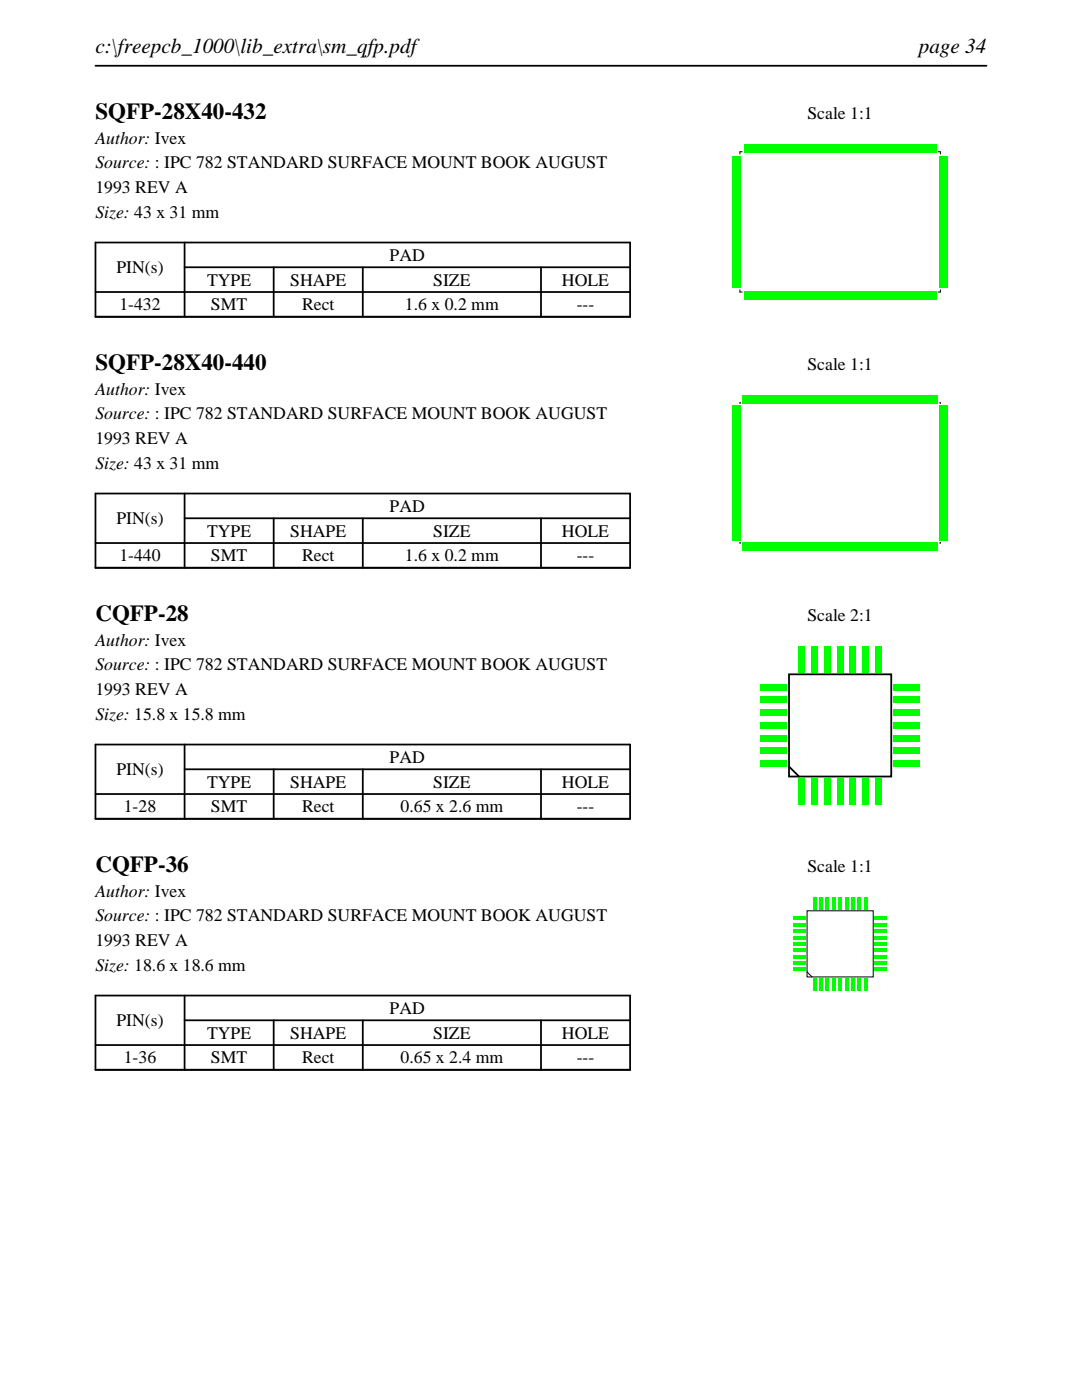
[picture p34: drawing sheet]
<svg xmlns="http://www.w3.org/2000/svg" width="216mm" height="279mm" viewBox="0 0 216 279" stroke-linecap="round" stroke-linejoin="round" font-family="sans-serif">
<defs><g id="words">
<g font-size="4.6">
<text x="19" y="23.7">SQFP-28X40-432</text>
<text x="19" y="73.8">SQFP-28X40-440</text>
<text x="19" y="123.9">CQFP-28</text>
<text x="19" y="174">CQFP-36</text>
</g>
<g font-size="4.2">
<text x="19" y="10.6">c:\freepcb_1000\lib_extra\sm_qfp.pdf</text>
<text x="183.3" y="10.6">page 34</text>
</g>
<g font-size="3.5">
<text x="161.1" y="23.7">Scale 1:1</text>
<text x="19" y="28.6">Author: Ivex</text>
<text x="19" y="33.6">Source: : IPC 782 STANDARD SURFACE MOUNT BOOK AUGUST</text>
<text x="19" y="38.5">1993 REV A</text>
<text x="19" y="43.5">Size: 43 x 31 mm</text>
<text x="77.8" y="52.1">PAD</text>
<text x="23.2" y="54.5">PIN(s)</text>
<text x="41.3" y="57">TYPE</text>
<text x="57.9" y="57">SHAPE</text>
<text x="86.4" y="57">SIZE</text>
<text x="112.1" y="57">HOLE</text>
<text x="23.8" y="61.9">1-432</text>
<text x="42.1" y="61.9">SMT</text>
<text x="60.3" y="61.9">Rect</text>
<text x="80.8" y="61.9">1.6 x 0.2 mm</text>
<text x="115.1" y="61.9">---</text>
<text x="161.1" y="73.8">Scale 1:1</text>
<text x="19" y="78.7">Author: Ivex</text>
<text x="19" y="83.7">Source: : IPC 782 STANDARD SURFACE MOUNT BOOK AUGUST</text>
<text x="19" y="88.6">1993 REV A</text>
<text x="19" y="93.6">Size: 43 x 31 mm</text>
<text x="23.2" y="104.6">PIN(s)</text>
<text x="41.3" y="107.1">TYPE</text>
<text x="57.9" y="107.1">SHAPE</text>
<text x="77.8" y="102.2">PAD</text>
<text x="86.4" y="107.1">SIZE</text>
<text x="112.1" y="107.1">HOLE</text>
<text x="23.8" y="112">1-440</text>
<text x="42.1" y="112">SMT</text>
<text x="60.3" y="112">Rect</text>
<text x="80.8" y="112">1.6 x 0.2 mm</text>
<text x="115.1" y="112">---</text>
<text x="161.1" y="123.9">Scale 2:1</text>
<text x="19" y="128.8">Author: Ivex</text>
<text x="19" y="133.8">Source: : IPC 782 STANDARD SURFACE MOUNT BOOK AUGUST</text>
<text x="19" y="138.7">1993 REV A</text>
<text x="19" y="143.7">Size: 15.8 x 15.8 mm</text>
<text x="23.2" y="154.7">PIN(s)</text>
<text x="77.8" y="152.3">PAD</text>
<text x="41.3" y="157.2">TYPE</text>
<text x="57.9" y="157.2">SHAPE</text>
<text x="86.4" y="157.2">SIZE</text>
<text x="112.1" y="157.2">HOLE</text>
<text x="24.7" y="162.1">1-28</text>
<text x="42.1" y="162.1">SMT</text>
<text x="60.3" y="162.1">Rect</text>
<text x="79.9" y="162.1">0.65 x 2.6 mm</text>
<text x="115.1" y="162.1">---</text>
<text x="161.1" y="174">Scale 1:1</text>
<text x="19" y="178.9">Author: Ivex</text>
<text x="19" y="183.9">Source: : IPC 782 STANDARD SURFACE MOUNT BOOK AUGUST</text>
<text x="19" y="188.8">1993 REV A</text>
<text x="19" y="193.7">Size: 18.6 x 18.6 mm</text>
<text x="77.8" y="202.4">PAD</text>
<text x="23.2" y="204.8">PIN(s)</text>
<text x="41.3" y="207.3">TYPE</text>
<text x="57.9" y="207.3">SHAPE</text>
<text x="86.4" y="207.3">SIZE</text>
<text x="112.1" y="207.3">HOLE</text>
<text x="24.7" y="212.2">1-36</text>
<text x="42.1" y="212.2">SMT</text>
<text x="60.3" y="212.2">Rect</text>
<text x="79.9" y="212.2">0.65 x 2.4 mm</text>
<text x="115.1" y="212.2">---</text>
</g>
</g></defs>
<path d="M19 13.1h177.8M19 48.4h106.7v14.8h-106.7zM19 58.3h106.7M36.8 53.3h88.9M36.8 48.4v14.8M54.6 53.3v9.9M72.4 53.3v9.9M107.9 53.3v9.9" fill="none" stroke="#000" stroke-width=".35"/>
<path d="M147.6 30.3h.5zM147.6 30.3v.4zM187.2 30.3h.4zM187.6 30.3v.4zM147.6 58.3h.5zM147.6 57.8v.5zM187.2 58.3h.4zM187.6 57.8v.5z" fill="none" stroke="#000" stroke-width=".2"/>
<g fill="#0f0">
<path d="M148.5 58.2h.2v1.6h-.2z"/>
<path d="M148.8 58.2h.2v1.6h-.2z"/>
<path d="M149.1 58.2h.2v1.6h-.2z"/>
<path d="M149.4 58.2h.2v1.6h-.2z"/>
<path d="M149.7 58.2h.2v1.6h-.2z"/>
<path d="M150 58.2h.2v1.6h-.2z"/>
<path d="M150.3 58.2h.2v1.6h-.2z"/>
<path d="M150.6 58.2h.2v1.6h-.2z"/>
<path d="M150.9 58.2h.2v1.6h-.2z"/>
<path d="M151.2 58.2h.2v1.6h-.2z"/>
<path d="M151.5 58.2h.2v1.6h-.2z"/>
<path d="M151.8 58.2h.2v1.6h-.2z"/>
<path d="M152.1 58.2h.2v1.6h-.2z"/>
<path d="M152.4 58.2h.2v1.6h-.2z"/>
<path d="M152.7 58.2h.2v1.6h-.2z"/>
<path d="M153 58.2h.2v1.6h-.2z"/>
<path d="M153.3 58.2h.2v1.6h-.2z"/>
<path d="M153.6 58.2h.2v1.6h-.2z"/>
<path d="M153.9 58.2h.2v1.6h-.2z"/>
<path d="M154.2 58.2h.2v1.6h-.2z"/>
<path d="M154.5 58.2h.2v1.6h-.2z"/>
<path d="M154.8 58.2h.2v1.6h-.2z"/>
<path d="M155.1 58.2h.2v1.6h-.2z"/>
<path d="M155.4 58.2h.2v1.6h-.2z"/>
<path d="M155.7 58.2h.2v1.6h-.2z"/>
<path d="M156 58.2h.2v1.6h-.2z"/>
<path d="M156.3 58.2h.2v1.6h-.2z"/>
<path d="M156.6 58.2h.2v1.6h-.2z"/>
<path d="M156.9 58.2h.2v1.6h-.2z"/>
<path d="M157.2 58.2h.2v1.6h-.2z"/>
<path d="M157.5 58.2h.2v1.6h-.2z"/>
<path d="M157.8 58.2h.2v1.6h-.2z"/>
<path d="M158.1 58.2h.2v1.6h-.2z"/>
<path d="M158.4 58.2h.2v1.6h-.2z"/>
<path d="M158.7 58.2h.2v1.6h-.2z"/>
<path d="M159 58.2h.2v1.6h-.2z"/>
<path d="M159.3 58.2h.2v1.6h-.2z"/>
<path d="M159.6 58.2h.2v1.6h-.2z"/>
<path d="M159.9 58.2h.2v1.6h-.2z"/>
<path d="M160.2 58.2h.2v1.6h-.2z"/>
<path d="M160.5 58.2h.2v1.6h-.2z"/>
<path d="M160.8 58.2h.2v1.6h-.2z"/>
<path d="M161.1 58.2h.2v1.6h-.2z"/>
<path d="M161.4 58.2h.2v1.6h-.2z"/>
<path d="M161.7 58.2h.2v1.6h-.2z"/>
<path d="M162 58.2h.2v1.6h-.2z"/>
<path d="M162.3 58.2h.2v1.6h-.2z"/>
<path d="M162.6 58.2h.2v1.6h-.2z"/>
<path d="M162.9 58.2h.2v1.6h-.2z"/>
<path d="M163.2 58.2h.2v1.6h-.2z"/>
<path d="M163.5 58.2h.2v1.6h-.2z"/>
<path d="M163.8 58.2h.2v1.6h-.2z"/>
<path d="M164.1 58.2h.2v1.6h-.2z"/>
<path d="M164.4 58.2h.2v1.6h-.2z"/>
<path d="M164.7 58.2h.2v1.6h-.2z"/>
<path d="M165 58.2h.2v1.6h-.2z"/>
<path d="M165.3 58.2h.2v1.6h-.2z"/>
<path d="M165.6 58.2h.2v1.6h-.2z"/>
<path d="M165.9 58.2h.2v1.6h-.2z"/>
<path d="M166.2 58.2h.2v1.6h-.2z"/>
<path d="M166.5 58.2h.2v1.6h-.2z"/>
<path d="M166.8 58.2h.2v1.6h-.2z"/>
<path d="M167.1 58.2h.2v1.6h-.2z"/>
<path d="M167.4 58.2h.2v1.6h-.2z"/>
<path d="M167.7 58.2h.2v1.6h-.2z"/>
<path d="M168 58.2h.2v1.6h-.2z"/>
<path d="M168.3 58.2h.2v1.6h-.2z"/>
<path d="M168.6 58.2h.2v1.6h-.2z"/>
<path d="M168.9 58.2h.2v1.6h-.2z"/>
<path d="M169.2 58.2h.2v1.6h-.2z"/>
<path d="M169.5 58.2h.2v1.6h-.2z"/>
<path d="M169.8 58.2h.2v1.6h-.2z"/>
<path d="M170.1 58.2h.2v1.6h-.2z"/>
<path d="M170.4 58.2h.2v1.6h-.2z"/>
<path d="M170.7 58.2h.2v1.6h-.2z"/>
<path d="M171 58.2h.2v1.6h-.2z"/>
<path d="M171.3 58.2h.2v1.6h-.2z"/>
<path d="M171.6 58.2h.2v1.6h-.2z"/>
<path d="M171.9 58.2h.2v1.6h-.2z"/>
<path d="M172.2 58.2h.2v1.6h-.2z"/>
<path d="M172.5 58.2h.2v1.6h-.2z"/>
<path d="M172.8 58.2h.2v1.6h-.2z"/>
<path d="M173.1 58.2h.2v1.6h-.2z"/>
<path d="M173.4 58.2h.2v1.6h-.2z"/>
<path d="M173.7 58.2h.2v1.6h-.2z"/>
<path d="M174 58.2h.2v1.6h-.2z"/>
<path d="M174.3 58.2h.2v1.6h-.2z"/>
<path d="M174.6 58.2h.2v1.6h-.2z"/>
<path d="M174.9 58.2h.2v1.6h-.2z"/>
<path d="M175.2 58.2h.2v1.6h-.2z"/>
<path d="M175.5 58.2h.2v1.6h-.2z"/>
<path d="M175.8 58.2h.2v1.6h-.2z"/>
<path d="M176.1 58.2h.2v1.6h-.2z"/>
<path d="M176.4 58.2h.2v1.6h-.2z"/>
<path d="M176.7 58.2h.2v1.6h-.2z"/>
<path d="M177 58.2h.2v1.6h-.2z"/>
<path d="M177.3 58.2h.2v1.6h-.2z"/>
<path d="M177.6 58.2h.2v1.6h-.2z"/>
<path d="M177.9 58.2h.2v1.6h-.2z"/>
<path d="M178.2 58.2h.2v1.6h-.2z"/>
<path d="M178.5 58.2h.2v1.6h-.2z"/>
<path d="M178.8 58.2h.2v1.6h-.2z"/>
<path d="M179.1 58.2h.2v1.6h-.2z"/>
<path d="M179.4 58.2h.2v1.6h-.2z"/>
<path d="M179.7 58.2h.2v1.6h-.2z"/>
<path d="M180 58.2h.2v1.6h-.2z"/>
<path d="M180.3 58.2h.2v1.6h-.2z"/>
<path d="M180.6 58.2h.2v1.6h-.2z"/>
<path d="M180.9 58.2h.2v1.6h-.2z"/>
<path d="M181.2 58.2h.2v1.6h-.2z"/>
<path d="M181.5 58.2h.2v1.6h-.2z"/>
<path d="M181.8 58.2h.2v1.6h-.2z"/>
<path d="M182.1 58.2h.2v1.6h-.2z"/>
<path d="M182.4 58.2h.2v1.6h-.2z"/>
<path d="M182.7 58.2h.2v1.6h-.2z"/>
<path d="M183 58.2h.2v1.6h-.2z"/>
<path d="M183.3 58.2h.2v1.6h-.2z"/>
<path d="M183.6 58.2h.2v1.6h-.2z"/>
<path d="M183.9 58.2h.2v1.6h-.2z"/>
<path d="M184.2 58.2h.2v1.6h-.2z"/>
<path d="M184.5 58.2h.2v1.6h-.2z"/>
<path d="M184.8 58.2h.2v1.6h-.2z"/>
<path d="M185.1 58.2h.2v1.6h-.2z"/>
<path d="M185.4 58.2h.2v1.6h-.2z"/>
<path d="M185.7 58.2h.2v1.6h-.2z"/>
<path d="M186 58.2h.2v1.6h-.2z"/>
<path d="M186.3 58.2h.2v1.6h-.2z"/>
<path d="M186.6 58.2h.2v1.6h-.2z"/>
<path d="M187.5 57.2h1.6v.2h-1.6z"/>
<path d="M187.5 56.9h1.6v.2h-1.6z"/>
<path d="M187.5 56.6h1.6v.2h-1.6z"/>
<path d="M187.5 56.3h1.6v.2h-1.6z"/>
<path d="M187.5 56h1.6v.2h-1.6z"/>
<path d="M187.5 55.7h1.6v.2h-1.6z"/>
<path d="M187.5 55.4h1.6v.2h-1.6z"/>
<path d="M187.5 55.1h1.6v.2h-1.6z"/>
<path d="M187.5 54.8h1.6v.2h-1.6z"/>
<path d="M187.5 54.5h1.6v.2h-1.6z"/>
<path d="M187.5 54.2h1.6v.2h-1.6z"/>
<path d="M187.5 53.9h1.6v.2h-1.6z"/>
<path d="M187.5 53.6h1.6v.2h-1.6z"/>
<path d="M187.5 53.3h1.6v.2h-1.6z"/>
<path d="M187.5 53h1.6v.2h-1.6z"/>
<path d="M187.5 52.7h1.6v.2h-1.6z"/>
<path d="M187.5 52.4h1.6v.2h-1.6z"/>
<path d="M187.5 52.1h1.6v.2h-1.6z"/>
<path d="M187.5 51.8h1.6v.2h-1.6z"/>
<path d="M187.5 51.5h1.6v.2h-1.6z"/>
<path d="M187.5 51.2h1.6v.2h-1.6z"/>
<path d="M187.5 50.9h1.6v.2h-1.6z"/>
<path d="M187.5 50.6h1.6v.2h-1.6z"/>
<path d="M187.5 50.3h1.6v.2h-1.6z"/>
<path d="M187.5 50h1.6v.2h-1.6z"/>
<path d="M187.5 49.7h1.6v.2h-1.6z"/>
<path d="M187.5 49.4h1.6v.2h-1.6z"/>
<path d="M187.5 49.1h1.6v.2h-1.6z"/>
<path d="M187.5 48.8h1.6v.2h-1.6z"/>
<path d="M187.5 48.5h1.6v.2h-1.6z"/>
<path d="M187.5 48.2h1.6v.2h-1.6z"/>
<path d="M187.5 47.9h1.6v.2h-1.6z"/>
<path d="M187.5 47.6h1.6v.2h-1.6z"/>
<path d="M187.5 47.3h1.6v.2h-1.6z"/>
<path d="M187.5 47h1.6v.2h-1.6z"/>
<path d="M187.5 46.7h1.6v.2h-1.6z"/>
<path d="M187.5 46.4h1.6v.2h-1.6z"/>
<path d="M187.5 46.1h1.6v.2h-1.6z"/>
<path d="M187.5 45.8h1.6v.2h-1.6z"/>
<path d="M187.5 45.5h1.6v.2h-1.6z"/>
<path d="M187.5 45.2h1.6v.2h-1.6z"/>
<path d="M187.5 44.9h1.6v.2h-1.6z"/>
<path d="M187.5 44.6h1.6v.2h-1.6z"/>
<path d="M187.5 44.3h1.6v.2h-1.6z"/>
<path d="M187.5 44h1.6v.2h-1.6z"/>
<path d="M187.5 43.7h1.6v.2h-1.6z"/>
<path d="M187.5 43.4h1.6v.2h-1.6z"/>
<path d="M187.5 43.1h1.6v.2h-1.6z"/>
<path d="M187.5 42.8h1.6v.2h-1.6z"/>
<path d="M187.5 42.5h1.6v.2h-1.6z"/>
<path d="M187.5 42.2h1.6v.2h-1.6z"/>
<path d="M187.5 41.9h1.6v.2h-1.6z"/>
<path d="M187.5 41.6h1.6v.2h-1.6z"/>
<path d="M187.5 41.3h1.6v.2h-1.6z"/>
<path d="M187.5 41h1.6v.2h-1.6z"/>
<path d="M187.5 40.7h1.6v.2h-1.6z"/>
<path d="M187.5 40.4h1.6v.2h-1.6z"/>
<path d="M187.5 40.1h1.6v.2h-1.6z"/>
<path d="M187.5 39.8h1.6v.2h-1.6z"/>
<path d="M187.5 39.5h1.6v.2h-1.6z"/>
<path d="M187.5 39.2h1.6v.2h-1.6z"/>
<path d="M187.5 38.9h1.6v.2h-1.6z"/>
<path d="M187.5 38.6h1.6v.2h-1.6z"/>
<path d="M187.5 38.3h1.6v.2h-1.6z"/>
<path d="M187.5 38h1.6v.2h-1.6z"/>
<path d="M187.5 37.7h1.6v.2h-1.6z"/>
<path d="M187.5 37.4h1.6v.2h-1.6z"/>
<path d="M187.5 37.1h1.6v.2h-1.6z"/>
<path d="M187.5 36.8h1.6v.2h-1.6z"/>
<path d="M187.5 36.5h1.6v.2h-1.6z"/>
<path d="M187.5 36.2h1.6v.2h-1.6z"/>
<path d="M187.5 35.9h1.6v.2h-1.6z"/>
<path d="M187.5 35.6h1.6v.2h-1.6z"/>
<path d="M187.5 35.3h1.6v.2h-1.6z"/>
<path d="M187.5 35h1.6v.2h-1.6z"/>
<path d="M187.5 34.7h1.6v.2h-1.6z"/>
<path d="M187.5 34.4h1.6v.2h-1.6z"/>
<path d="M187.5 34.1h1.6v.2h-1.6z"/>
<path d="M187.5 33.8h1.6v.2h-1.6z"/>
<path d="M187.5 33.5h1.6v.2h-1.6z"/>
<path d="M187.5 33.2h1.6v.2h-1.6z"/>
<path d="M187.5 32.9h1.6v.2h-1.6z"/>
<path d="M187.5 32.6h1.6v.2h-1.6z"/>
<path d="M187.5 32.3h1.6v.2h-1.6z"/>
<path d="M187.5 32h1.6v.2h-1.6z"/>
<path d="M187.5 31.7h1.6v.2h-1.6z"/>
<path d="M187.5 31.4h1.6v.2h-1.6z"/>
<path d="M187.5 31.1h1.6v.2h-1.6z"/>
<path d="M186.6 28.8h.2v1.6h-.2z"/>
<path d="M186.3 28.8h.2v1.6h-.2z"/>
<path d="M186 28.8h.2v1.6h-.2z"/>
<path d="M185.7 28.8h.2v1.6h-.2z"/>
<path d="M185.4 28.8h.2v1.6h-.2z"/>
<path d="M185.1 28.8h.2v1.6h-.2z"/>
<path d="M184.8 28.8h.2v1.6h-.2z"/>
<path d="M184.5 28.8h.2v1.6h-.2z"/>
<path d="M184.2 28.8h.2v1.6h-.2z"/>
<path d="M183.9 28.8h.2v1.6h-.2z"/>
<path d="M183.6 28.8h.2v1.6h-.2z"/>
<path d="M183.3 28.8h.2v1.6h-.2z"/>
<path d="M183 28.8h.2v1.6h-.2z"/>
<path d="M182.7 28.8h.2v1.6h-.2z"/>
<path d="M182.4 28.8h.2v1.6h-.2z"/>
<path d="M182.1 28.8h.2v1.6h-.2z"/>
<path d="M181.8 28.8h.2v1.6h-.2z"/>
<path d="M181.5 28.8h.2v1.6h-.2z"/>
<path d="M181.2 28.8h.2v1.6h-.2z"/>
<path d="M180.9 28.8h.2v1.6h-.2z"/>
<path d="M180.6 28.8h.2v1.6h-.2z"/>
<path d="M180.3 28.8h.2v1.6h-.2z"/>
<path d="M180 28.8h.2v1.6h-.2z"/>
<path d="M179.7 28.8h.2v1.6h-.2z"/>
<path d="M179.4 28.8h.2v1.6h-.2z"/>
<path d="M179.1 28.8h.2v1.6h-.2z"/>
<path d="M178.8 28.8h.2v1.6h-.2z"/>
<path d="M178.5 28.8h.2v1.6h-.2z"/>
<path d="M178.2 28.8h.2v1.6h-.2z"/>
<path d="M177.9 28.8h.2v1.6h-.2z"/>
<path d="M177.6 28.8h.2v1.6h-.2z"/>
<path d="M177.3 28.8h.2v1.6h-.2z"/>
<path d="M177 28.8h.2v1.6h-.2z"/>
<path d="M176.7 28.8h.2v1.6h-.2z"/>
<path d="M176.4 28.8h.2v1.6h-.2z"/>
<path d="M176.1 28.8h.2v1.6h-.2z"/>
<path d="M175.8 28.8h.2v1.6h-.2z"/>
<path d="M175.5 28.8h.2v1.6h-.2z"/>
<path d="M175.2 28.8h.2v1.6h-.2z"/>
<path d="M174.9 28.8h.2v1.6h-.2z"/>
<path d="M174.6 28.8h.2v1.6h-.2z"/>
<path d="M174.3 28.8h.2v1.6h-.2z"/>
<path d="M174 28.8h.2v1.6h-.2z"/>
<path d="M173.7 28.8h.2v1.6h-.2z"/>
<path d="M173.4 28.8h.2v1.6h-.2z"/>
<path d="M173.1 28.8h.2v1.6h-.2z"/>
<path d="M172.8 28.8h.2v1.6h-.2z"/>
<path d="M172.5 28.8h.2v1.6h-.2z"/>
<path d="M172.2 28.8h.2v1.6h-.2z"/>
<path d="M171.9 28.8h.2v1.6h-.2z"/>
<path d="M171.6 28.8h.2v1.6h-.2z"/>
<path d="M171.3 28.8h.2v1.6h-.2z"/>
<path d="M171 28.8h.2v1.6h-.2z"/>
<path d="M170.7 28.8h.2v1.6h-.2z"/>
<path d="M170.4 28.8h.2v1.6h-.2z"/>
<path d="M170.1 28.8h.2v1.6h-.2z"/>
<path d="M169.8 28.8h.2v1.6h-.2z"/>
<path d="M169.5 28.8h.2v1.6h-.2z"/>
<path d="M169.2 28.8h.2v1.6h-.2z"/>
<path d="M168.9 28.8h.2v1.6h-.2z"/>
<path d="M168.6 28.8h.2v1.6h-.2z"/>
<path d="M168.3 28.8h.2v1.6h-.2z"/>
<path d="M168 28.8h.2v1.6h-.2z"/>
<path d="M167.7 28.8h.2v1.6h-.2z"/>
<path d="M167.4 28.8h.2v1.6h-.2z"/>
<path d="M167.1 28.8h.2v1.6h-.2z"/>
<path d="M166.8 28.8h.2v1.6h-.2z"/>
<path d="M166.5 28.8h.2v1.6h-.2z"/>
<path d="M166.2 28.8h.2v1.6h-.2z"/>
<path d="M165.9 28.8h.2v1.6h-.2z"/>
<path d="M165.6 28.8h.2v1.6h-.2z"/>
<path d="M165.3 28.8h.2v1.6h-.2z"/>
<path d="M165 28.8h.2v1.6h-.2z"/>
<path d="M164.7 28.8h.2v1.6h-.2z"/>
<path d="M164.4 28.8h.2v1.6h-.2z"/>
<path d="M164.1 28.8h.2v1.6h-.2z"/>
<path d="M163.8 28.8h.2v1.6h-.2z"/>
<path d="M163.5 28.8h.2v1.6h-.2z"/>
<path d="M163.2 28.8h.2v1.6h-.2z"/>
<path d="M162.9 28.8h.2v1.6h-.2z"/>
<path d="M162.6 28.8h.2v1.6h-.2z"/>
<path d="M162.3 28.8h.2v1.6h-.2z"/>
<path d="M162 28.8h.2v1.6h-.2z"/>
<path d="M161.7 28.8h.2v1.6h-.2z"/>
<path d="M161.4 28.8h.2v1.6h-.2z"/>
<path d="M161.1 28.8h.2v1.6h-.2z"/>
<path d="M160.8 28.8h.2v1.6h-.2z"/>
<path d="M160.5 28.8h.2v1.6h-.2z"/>
<path d="M160.2 28.8h.2v1.6h-.2z"/>
<path d="M159.9 28.8h.2v1.6h-.2z"/>
<path d="M159.6 28.8h.2v1.6h-.2z"/>
<path d="M159.3 28.8h.2v1.6h-.2z"/>
<path d="M159 28.8h.2v1.6h-.2z"/>
<path d="M158.7 28.8h.2v1.6h-.2z"/>
<path d="M158.4 28.8h.2v1.6h-.2z"/>
<path d="M158.1 28.8h.2v1.6h-.2z"/>
<path d="M157.8 28.8h.2v1.6h-.2z"/>
<path d="M157.5 28.8h.2v1.6h-.2z"/>
<path d="M157.2 28.8h.2v1.6h-.2z"/>
<path d="M156.9 28.8h.2v1.6h-.2z"/>
<path d="M156.6 28.8h.2v1.6h-.2z"/>
<path d="M156.3 28.8h.2v1.6h-.2z"/>
<path d="M156 28.8h.2v1.6h-.2z"/>
<path d="M155.7 28.8h.2v1.6h-.2z"/>
<path d="M155.4 28.8h.2v1.6h-.2z"/>
<path d="M155.1 28.8h.2v1.6h-.2z"/>
<path d="M154.8 28.8h.2v1.6h-.2z"/>
<path d="M154.5 28.8h.2v1.6h-.2z"/>
<path d="M154.2 28.8h.2v1.6h-.2z"/>
<path d="M153.9 28.8h.2v1.6h-.2z"/>
<path d="M153.6 28.8h.2v1.6h-.2z"/>
<path d="M153.3 28.8h.2v1.6h-.2z"/>
<path d="M153 28.8h.2v1.6h-.2z"/>
<path d="M152.7 28.8h.2v1.6h-.2z"/>
<path d="M152.4 28.8h.2v1.6h-.2z"/>
<path d="M152.1 28.8h.2v1.6h-.2z"/>
<path d="M151.8 28.8h.2v1.6h-.2z"/>
<path d="M151.5 28.8h.2v1.6h-.2z"/>
<path d="M151.2 28.8h.2v1.6h-.2z"/>
<path d="M150.9 28.8h.2v1.6h-.2z"/>
<path d="M150.6 28.8h.2v1.6h-.2z"/>
<path d="M150.3 28.8h.2v1.6h-.2z"/>
<path d="M150 28.8h.2v1.6h-.2z"/>
<path d="M149.7 28.8h.2v1.6h-.2z"/>
<path d="M149.4 28.8h.2v1.6h-.2z"/>
<path d="M149.1 28.8h.2v1.6h-.2z"/>
<path d="M148.8 28.8h.2v1.6h-.2z"/>
<path d="M148.5 28.8h.2v1.6h-.2z"/>
<path d="M146.1 31.1h1.6v.2h-1.6z"/>
<path d="M146.1 31.4h1.6v.2h-1.6z"/>
<path d="M146.1 31.7h1.6v.2h-1.6z"/>
<path d="M146.1 32h1.6v.2h-1.6z"/>
<path d="M146.1 32.3h1.6v.2h-1.6z"/>
<path d="M146.1 32.6h1.6v.2h-1.6z"/>
<path d="M146.1 32.9h1.6v.2h-1.6z"/>
<path d="M146.1 33.2h1.6v.2h-1.6z"/>
<path d="M146.1 33.5h1.6v.2h-1.6z"/>
<path d="M146.1 33.8h1.6v.2h-1.6z"/>
<path d="M146.1 34.1h1.6v.2h-1.6z"/>
<path d="M146.1 34.4h1.6v.2h-1.6z"/>
<path d="M146.1 34.7h1.6v.2h-1.6z"/>
<path d="M146.1 35h1.6v.2h-1.6z"/>
<path d="M146.1 35.3h1.6v.2h-1.6z"/>
<path d="M146.1 35.6h1.6v.2h-1.6z"/>
<path d="M146.1 35.9h1.6v.2h-1.6z"/>
<path d="M146.1 36.2h1.6v.2h-1.6z"/>
<path d="M146.1 36.5h1.6v.2h-1.6z"/>
<path d="M146.1 36.8h1.6v.2h-1.6z"/>
<path d="M146.1 37.1h1.6v.2h-1.6z"/>
<path d="M146.1 37.4h1.6v.2h-1.6z"/>
<path d="M146.1 37.7h1.6v.2h-1.6z"/>
<path d="M146.1 38h1.6v.2h-1.6z"/>
<path d="M146.1 38.3h1.6v.2h-1.6z"/>
<path d="M146.1 38.6h1.6v.2h-1.6z"/>
<path d="M146.1 38.9h1.6v.2h-1.6z"/>
<path d="M146.1 39.2h1.6v.2h-1.6z"/>
<path d="M146.1 39.5h1.6v.2h-1.6z"/>
<path d="M146.1 39.8h1.6v.2h-1.6z"/>
<path d="M146.1 40.1h1.6v.2h-1.6z"/>
<path d="M146.1 40.4h1.6v.2h-1.6z"/>
<path d="M146.1 40.7h1.6v.2h-1.6z"/>
<path d="M146.1 41h1.6v.2h-1.6z"/>
<path d="M146.1 41.3h1.6v.2h-1.6z"/>
<path d="M146.1 41.6h1.6v.2h-1.6z"/>
<path d="M146.1 41.9h1.6v.2h-1.6z"/>
<path d="M146.1 42.2h1.6v.2h-1.6z"/>
<path d="M146.1 42.5h1.6v.2h-1.6z"/>
<path d="M146.1 42.8h1.6v.2h-1.6z"/>
<path d="M146.1 43.1h1.6v.2h-1.6z"/>
<path d="M146.1 43.4h1.6v.2h-1.6z"/>
<path d="M146.1 43.7h1.6v.2h-1.6z"/>
<path d="M146.1 44h1.6v.2h-1.6z"/>
<path d="M146.1 44.3h1.6v.2h-1.6z"/>
<path d="M146.1 44.6h1.6v.2h-1.6z"/>
<path d="M146.1 44.9h1.6v.2h-1.6z"/>
<path d="M146.1 45.2h1.6v.2h-1.6z"/>
<path d="M146.1 45.5h1.6v.2h-1.6z"/>
<path d="M146.1 45.8h1.6v.2h-1.6z"/>
<path d="M146.1 46.1h1.6v.2h-1.6z"/>
<path d="M146.1 46.4h1.6v.2h-1.6z"/>
<path d="M146.1 46.7h1.6v.2h-1.6z"/>
<path d="M146.1 47h1.6v.2h-1.6z"/>
<path d="M146.1 47.3h1.6v.2h-1.6z"/>
<path d="M146.1 47.6h1.6v.2h-1.6z"/>
<path d="M146.1 47.9h1.6v.2h-1.6z"/>
<path d="M146.1 48.2h1.6v.2h-1.6z"/>
<path d="M146.1 48.5h1.6v.2h-1.6z"/>
<path d="M146.1 48.8h1.6v.2h-1.6z"/>
<path d="M146.1 49.1h1.6v.2h-1.6z"/>
<path d="M146.1 49.4h1.6v.2h-1.6z"/>
<path d="M146.1 49.7h1.6v.2h-1.6z"/>
<path d="M146.1 50h1.6v.2h-1.6z"/>
<path d="M146.1 50.3h1.6v.2h-1.6z"/>
<path d="M146.1 50.6h1.6v.2h-1.6z"/>
<path d="M146.1 50.9h1.6v.2h-1.6z"/>
<path d="M146.1 51.2h1.6v.2h-1.6z"/>
<path d="M146.1 51.5h1.6v.2h-1.6z"/>
<path d="M146.1 51.8h1.6v.2h-1.6z"/>
<path d="M146.1 52.1h1.6v.2h-1.6z"/>
<path d="M146.1 52.4h1.6v.2h-1.6z"/>
<path d="M146.1 52.7h1.6v.2h-1.6z"/>
<path d="M146.1 53h1.6v.2h-1.6z"/>
<path d="M146.1 53.3h1.6v.2h-1.6z"/>
<path d="M146.1 53.6h1.6v.2h-1.6z"/>
<path d="M146.1 53.9h1.6v.2h-1.6z"/>
<path d="M146.1 54.2h1.6v.2h-1.6z"/>
<path d="M146.1 54.5h1.6v.2h-1.6z"/>
<path d="M146.1 54.8h1.6v.2h-1.6z"/>
<path d="M146.1 55.1h1.6v.2h-1.6z"/>
<path d="M146.1 55.4h1.6v.2h-1.6z"/>
<path d="M146.1 55.7h1.6v.2h-1.6z"/>
<path d="M146.1 56h1.6v.2h-1.6z"/>
<path d="M146.1 56.3h1.6v.2h-1.6z"/>
<path d="M146.1 56.6h1.6v.2h-1.6z"/>
<path d="M146.1 56.9h1.6v.2h-1.6z"/>
<path d="M146.1 57.2h1.6v.2h-1.6z"/>
</g>
<path d="M19 98.5h106.7v14.8h-106.7zM36.8 98.5v14.8M19 108.4h106.7M36.8 103.4h88.9M54.6 103.4v9.9M72.4 103.4v9.9M107.9 103.4v9.9" fill="none" stroke="#000" stroke-width=".35"/>
<path d="M147.6 80.4h.2zM147.6 80.4v.1zM187.5 80.4h.1zM187.6 80.4v.1zM147.6 108.4h.2zM147.6 108.2v.2zM187.5 108.4h.1zM187.6 108.2v.2z" fill="none" stroke="#000" stroke-width=".2"/>
<g fill="#0f0">
<path d="M148.2 108.3h.2v1.6h-.2z"/>
<path d="M148.5 108.3h.2v1.6h-.2z"/>
<path d="M148.8 108.3h.2v1.6h-.2z"/>
<path d="M149.1 108.3h.2v1.6h-.2z"/>
<path d="M149.4 108.3h.2v1.6h-.2z"/>
<path d="M149.7 108.3h.2v1.6h-.2z"/>
<path d="M150 108.3h.2v1.6h-.2z"/>
<path d="M150.3 108.3h.2v1.6h-.2z"/>
<path d="M150.6 108.3h.2v1.6h-.2z"/>
<path d="M150.9 108.3h.2v1.6h-.2z"/>
<path d="M151.2 108.3h.2v1.6h-.2z"/>
<path d="M151.5 108.3h.2v1.6h-.2z"/>
<path d="M151.8 108.3h.2v1.6h-.2z"/>
<path d="M152.1 108.3h.2v1.6h-.2z"/>
<path d="M152.4 108.3h.2v1.6h-.2z"/>
<path d="M152.7 108.3h.2v1.6h-.2z"/>
<path d="M153 108.3h.2v1.6h-.2z"/>
<path d="M153.3 108.3h.2v1.6h-.2z"/>
<path d="M153.6 108.3h.2v1.6h-.2z"/>
<path d="M153.9 108.3h.2v1.6h-.2z"/>
<path d="M154.2 108.3h.2v1.6h-.2z"/>
<path d="M154.5 108.3h.2v1.6h-.2z"/>
<path d="M154.8 108.3h.2v1.6h-.2z"/>
<path d="M155.1 108.3h.2v1.6h-.2z"/>
<path d="M155.4 108.3h.2v1.6h-.2z"/>
<path d="M155.7 108.3h.2v1.6h-.2z"/>
<path d="M156 108.3h.2v1.6h-.2z"/>
<path d="M156.3 108.3h.2v1.6h-.2z"/>
<path d="M156.6 108.3h.2v1.6h-.2z"/>
<path d="M156.9 108.3h.2v1.6h-.2z"/>
<path d="M157.2 108.3h.2v1.6h-.2z"/>
<path d="M157.5 108.3h.2v1.6h-.2z"/>
<path d="M157.8 108.3h.2v1.6h-.2z"/>
<path d="M158.1 108.3h.2v1.6h-.2z"/>
<path d="M158.4 108.3h.2v1.6h-.2z"/>
<path d="M158.7 108.3h.2v1.6h-.2z"/>
<path d="M159 108.3h.2v1.6h-.2z"/>
<path d="M159.3 108.3h.2v1.6h-.2z"/>
<path d="M159.6 108.3h.2v1.6h-.2z"/>
<path d="M159.9 108.3h.2v1.6h-.2z"/>
<path d="M160.2 108.3h.2v1.6h-.2z"/>
<path d="M160.5 108.3h.2v1.6h-.2z"/>
<path d="M160.8 108.3h.2v1.6h-.2z"/>
<path d="M161.1 108.3h.2v1.6h-.2z"/>
<path d="M161.4 108.3h.2v1.6h-.2z"/>
<path d="M161.7 108.3h.2v1.6h-.2z"/>
<path d="M162 108.3h.2v1.6h-.2z"/>
<path d="M162.3 108.3h.2v1.6h-.2z"/>
<path d="M162.6 108.3h.2v1.6h-.2z"/>
<path d="M162.9 108.3h.2v1.6h-.2z"/>
<path d="M163.2 108.3h.2v1.6h-.2z"/>
<path d="M163.5 108.3h.2v1.6h-.2z"/>
<path d="M163.8 108.3h.2v1.6h-.2z"/>
<path d="M164.1 108.3h.2v1.6h-.2z"/>
<path d="M164.4 108.3h.2v1.6h-.2z"/>
<path d="M164.7 108.3h.2v1.6h-.2z"/>
<path d="M165 108.3h.2v1.6h-.2z"/>
<path d="M165.3 108.3h.2v1.6h-.2z"/>
<path d="M165.6 108.3h.2v1.6h-.2z"/>
<path d="M165.9 108.3h.2v1.6h-.2z"/>
<path d="M166.2 108.3h.2v1.6h-.2z"/>
<path d="M166.5 108.3h.2v1.6h-.2z"/>
<path d="M166.8 108.3h.2v1.6h-.2z"/>
<path d="M167.1 108.3h.2v1.6h-.2z"/>
<path d="M167.4 108.3h.2v1.6h-.2z"/>
<path d="M167.7 108.3h.2v1.6h-.2z"/>
<path d="M168 108.3h.2v1.6h-.2z"/>
<path d="M168.3 108.3h.2v1.6h-.2z"/>
<path d="M168.6 108.3h.2v1.6h-.2z"/>
<path d="M168.9 108.3h.2v1.6h-.2z"/>
<path d="M169.2 108.3h.2v1.6h-.2z"/>
<path d="M169.5 108.3h.2v1.6h-.2z"/>
<path d="M169.8 108.3h.2v1.6h-.2z"/>
<path d="M170.1 108.3h.2v1.6h-.2z"/>
<path d="M170.4 108.3h.2v1.6h-.2z"/>
<path d="M170.7 108.3h.2v1.6h-.2z"/>
<path d="M171 108.3h.2v1.6h-.2z"/>
<path d="M171.3 108.3h.2v1.6h-.2z"/>
<path d="M171.6 108.3h.2v1.6h-.2z"/>
<path d="M171.9 108.3h.2v1.6h-.2z"/>
<path d="M172.2 108.3h.2v1.6h-.2z"/>
<path d="M172.5 108.3h.2v1.6h-.2z"/>
<path d="M172.8 108.3h.2v1.6h-.2z"/>
<path d="M173.1 108.3h.2v1.6h-.2z"/>
<path d="M173.4 108.3h.2v1.6h-.2z"/>
<path d="M173.7 108.3h.2v1.6h-.2z"/>
<path d="M174 108.3h.2v1.6h-.2z"/>
<path d="M174.3 108.3h.2v1.6h-.2z"/>
<path d="M174.6 108.3h.2v1.6h-.2z"/>
<path d="M174.9 108.3h.2v1.6h-.2z"/>
<path d="M175.2 108.3h.2v1.6h-.2z"/>
<path d="M175.5 108.3h.2v1.6h-.2z"/>
<path d="M175.8 108.3h.2v1.6h-.2z"/>
<path d="M176.1 108.3h.2v1.6h-.2z"/>
<path d="M176.4 108.3h.2v1.6h-.2z"/>
<path d="M176.7 108.3h.2v1.6h-.2z"/>
<path d="M177 108.3h.2v1.6h-.2z"/>
<path d="M177.3 108.3h.2v1.6h-.2z"/>
<path d="M177.6 108.3h.2v1.6h-.2z"/>
<path d="M177.9 108.3h.2v1.6h-.2z"/>
<path d="M178.2 108.3h.2v1.6h-.2z"/>
<path d="M178.5 108.3h.2v1.6h-.2z"/>
<path d="M178.8 108.3h.2v1.6h-.2z"/>
<path d="M179.1 108.3h.2v1.6h-.2z"/>
<path d="M179.4 108.3h.2v1.6h-.2z"/>
<path d="M179.7 108.3h.2v1.6h-.2z"/>
<path d="M180 108.3h.2v1.6h-.2z"/>
<path d="M180.3 108.3h.2v1.6h-.2z"/>
<path d="M180.6 108.3h.2v1.6h-.2z"/>
<path d="M180.9 108.3h.2v1.6h-.2z"/>
<path d="M181.2 108.3h.2v1.6h-.2z"/>
<path d="M181.5 108.3h.2v1.6h-.2z"/>
<path d="M181.8 108.3h.2v1.6h-.2z"/>
<path d="M182.1 108.3h.2v1.6h-.2z"/>
<path d="M182.4 108.3h.2v1.6h-.2z"/>
<path d="M182.7 108.3h.2v1.6h-.2z"/>
<path d="M183 108.3h.2v1.6h-.2z"/>
<path d="M183.3 108.3h.2v1.6h-.2z"/>
<path d="M183.6 108.3h.2v1.6h-.2z"/>
<path d="M183.9 108.3h.2v1.6h-.2z"/>
<path d="M184.2 108.3h.2v1.6h-.2z"/>
<path d="M184.5 108.3h.2v1.6h-.2z"/>
<path d="M184.8 108.3h.2v1.6h-.2z"/>
<path d="M185.1 108.3h.2v1.6h-.2z"/>
<path d="M185.4 108.3h.2v1.6h-.2z"/>
<path d="M185.7 108.3h.2v1.6h-.2z"/>
<path d="M186 108.3h.2v1.6h-.2z"/>
<path d="M186.3 108.3h.2v1.6h-.2z"/>
<path d="M186.6 108.3h.2v1.6h-.2z"/>
<path d="M186.9 108.3h.2v1.6h-.2z"/>
<path d="M187.5 107.6h1.6v.2h-1.6z"/>
<path d="M187.5 107.3h1.6v.2h-1.6z"/>
<path d="M187.5 107h1.6v.2h-1.6z"/>
<path d="M187.5 106.7h1.6v.2h-1.6z"/>
<path d="M187.5 106.4h1.6v.2h-1.6z"/>
<path d="M187.5 106.1h1.6v.2h-1.6z"/>
<path d="M187.5 105.8h1.6v.2h-1.6z"/>
<path d="M187.5 105.5h1.6v.2h-1.6z"/>
<path d="M187.5 105.2h1.6v.2h-1.6z"/>
<path d="M187.5 104.9h1.6v.2h-1.6z"/>
<path d="M187.5 104.6h1.6v.2h-1.6z"/>
<path d="M187.5 104.3h1.6v.2h-1.6z"/>
<path d="M187.5 104h1.6v.2h-1.6z"/>
<path d="M187.5 103.7h1.6v.2h-1.6z"/>
<path d="M187.5 103.4h1.6v.2h-1.6z"/>
<path d="M187.5 103.1h1.6v.2h-1.6z"/>
<path d="M187.5 102.8h1.6v.2h-1.6z"/>
<path d="M187.5 102.5h1.6v.2h-1.6z"/>
<path d="M187.5 102.2h1.6v.2h-1.6z"/>
<path d="M187.5 101.9h1.6v.2h-1.6z"/>
<path d="M187.5 101.6h1.6v.2h-1.6z"/>
<path d="M187.5 101.3h1.6v.2h-1.6z"/>
<path d="M187.5 101h1.6v.2h-1.6z"/>
<path d="M187.5 100.7h1.6v.2h-1.6z"/>
<path d="M187.5 100.4h1.6v.2h-1.6z"/>
<path d="M187.5 100.1h1.6v.2h-1.6z"/>
<path d="M187.5 99.8h1.6v.2h-1.6z"/>
<path d="M187.5 99.5h1.6v.2h-1.6z"/>
<path d="M187.5 99.2h1.6v.2h-1.6z"/>
<path d="M187.5 98.9h1.6v.2h-1.6z"/>
<path d="M187.5 98.6h1.6v.2h-1.6z"/>
<path d="M187.5 98.3h1.6v.2h-1.6z"/>
<path d="M187.5 98h1.6v.2h-1.6z"/>
<path d="M187.5 97.7h1.6v.2h-1.6z"/>
<path d="M187.5 97.4h1.6v.2h-1.6z"/>
<path d="M187.5 97.1h1.6v.2h-1.6z"/>
<path d="M187.5 96.8h1.6v.2h-1.6z"/>
<path d="M187.5 96.5h1.6v.2h-1.6z"/>
<path d="M187.5 96.2h1.6v.2h-1.6z"/>
<path d="M187.5 95.9h1.6v.2h-1.6z"/>
<path d="M187.5 95.6h1.6v.2h-1.6z"/>
<path d="M187.5 95.3h1.6v.2h-1.6z"/>
<path d="M187.5 95h1.6v.2h-1.6z"/>
<path d="M187.5 94.7h1.6v.2h-1.6z"/>
<path d="M187.5 94.4h1.6v.2h-1.6z"/>
<path d="M187.5 94.1h1.6v.2h-1.6z"/>
<path d="M187.5 93.8h1.6v.2h-1.6z"/>
<path d="M187.5 93.5h1.6v.2h-1.6z"/>
<path d="M187.5 93.2h1.6v.2h-1.6z"/>
<path d="M187.5 92.9h1.6v.2h-1.6z"/>
<path d="M187.5 92.6h1.6v.2h-1.6z"/>
<path d="M187.5 92.3h1.6v.2h-1.6z"/>
<path d="M187.5 92h1.6v.2h-1.6z"/>
<path d="M187.5 91.7h1.6v.2h-1.6z"/>
<path d="M187.5 91.4h1.6v.2h-1.6z"/>
<path d="M187.5 91.1h1.6v.2h-1.6z"/>
<path d="M187.5 90.8h1.6v.2h-1.6z"/>
<path d="M187.5 90.5h1.6v.2h-1.6z"/>
<path d="M187.5 90.2h1.6v.2h-1.6z"/>
<path d="M187.5 89.9h1.6v.2h-1.6z"/>
<path d="M187.5 89.6h1.6v.2h-1.6z"/>
<path d="M187.5 89.3h1.6v.2h-1.6z"/>
<path d="M187.5 89h1.6v.2h-1.6z"/>
<path d="M187.5 88.7h1.6v.2h-1.6z"/>
<path d="M187.5 88.4h1.6v.2h-1.6z"/>
<path d="M187.5 88.1h1.6v.2h-1.6z"/>
<path d="M187.5 87.8h1.6v.2h-1.6z"/>
<path d="M187.5 87.5h1.6v.2h-1.6z"/>
<path d="M187.5 87.2h1.6v.2h-1.6z"/>
<path d="M187.5 86.9h1.6v.2h-1.6z"/>
<path d="M187.5 86.6h1.6v.2h-1.6z"/>
<path d="M187.5 86.3h1.6v.2h-1.6z"/>
<path d="M187.5 86h1.6v.2h-1.6z"/>
<path d="M187.5 85.7h1.6v.2h-1.6z"/>
<path d="M187.5 85.4h1.6v.2h-1.6z"/>
<path d="M187.5 85.1h1.6v.2h-1.6z"/>
<path d="M187.5 84.8h1.6v.2h-1.6z"/>
<path d="M187.5 84.5h1.6v.2h-1.6z"/>
<path d="M187.5 84.2h1.6v.2h-1.6z"/>
<path d="M187.5 83.9h1.6v.2h-1.6z"/>
<path d="M187.5 83.6h1.6v.2h-1.6z"/>
<path d="M187.5 83.3h1.6v.2h-1.6z"/>
<path d="M187.5 83h1.6v.2h-1.6z"/>
<path d="M187.5 82.7h1.6v.2h-1.6z"/>
<path d="M187.5 82.4h1.6v.2h-1.6z"/>
<path d="M187.5 82.1h1.6v.2h-1.6z"/>
<path d="M187.5 81.8h1.6v.2h-1.6z"/>
<path d="M187.5 81.5h1.6v.2h-1.6z"/>
<path d="M187.5 81.2h1.6v.2h-1.6z"/>
<path d="M187.5 80.9h1.6v.2h-1.6z"/>
<path d="M186.9 78.9h.2v1.6h-.2z"/>
<path d="M186.6 78.9h.2v1.6h-.2z"/>
<path d="M186.3 78.9h.2v1.6h-.2z"/>
<path d="M186 78.9h.2v1.6h-.2z"/>
<path d="M185.7 78.9h.2v1.6h-.2z"/>
<path d="M185.4 78.9h.2v1.6h-.2z"/>
<path d="M185.1 78.9h.2v1.6h-.2z"/>
<path d="M184.8 78.9h.2v1.6h-.2z"/>
<path d="M184.5 78.9h.2v1.6h-.2z"/>
<path d="M184.2 78.9h.2v1.6h-.2z"/>
<path d="M183.9 78.9h.2v1.6h-.2z"/>
<path d="M183.6 78.9h.2v1.6h-.2z"/>
<path d="M183.3 78.9h.2v1.6h-.2z"/>
<path d="M183 78.9h.2v1.6h-.2z"/>
<path d="M182.7 78.9h.2v1.6h-.2z"/>
<path d="M182.4 78.9h.2v1.6h-.2z"/>
<path d="M182.1 78.9h.2v1.6h-.2z"/>
<path d="M181.8 78.9h.2v1.6h-.2z"/>
<path d="M181.5 78.9h.2v1.6h-.2z"/>
<path d="M181.2 78.9h.2v1.6h-.2z"/>
<path d="M180.9 78.9h.2v1.6h-.2z"/>
<path d="M180.6 78.9h.2v1.6h-.2z"/>
<path d="M180.3 78.9h.2v1.6h-.2z"/>
<path d="M180 78.9h.2v1.6h-.2z"/>
<path d="M179.7 78.9h.2v1.6h-.2z"/>
<path d="M179.4 78.9h.2v1.6h-.2z"/>
<path d="M179.1 78.9h.2v1.6h-.2z"/>
<path d="M178.8 78.9h.2v1.6h-.2z"/>
<path d="M178.5 78.9h.2v1.6h-.2z"/>
<path d="M178.2 78.9h.2v1.6h-.2z"/>
<path d="M177.9 78.9h.2v1.6h-.2z"/>
<path d="M177.6 78.9h.2v1.6h-.2z"/>
<path d="M177.3 78.9h.2v1.6h-.2z"/>
<path d="M177 78.9h.2v1.6h-.2z"/>
<path d="M176.7 78.9h.2v1.6h-.2z"/>
<path d="M176.4 78.9h.2v1.6h-.2z"/>
<path d="M176.1 78.9h.2v1.6h-.2z"/>
<path d="M175.8 78.9h.2v1.6h-.2z"/>
<path d="M175.5 78.9h.2v1.6h-.2z"/>
<path d="M175.2 78.9h.2v1.6h-.2z"/>
<path d="M174.9 78.9h.2v1.6h-.2z"/>
<path d="M174.6 78.9h.2v1.6h-.2z"/>
<path d="M174.3 78.9h.2v1.6h-.2z"/>
<path d="M174 78.9h.2v1.6h-.2z"/>
<path d="M173.7 78.9h.2v1.6h-.2z"/>
<path d="M173.4 78.9h.2v1.6h-.2z"/>
<path d="M173.1 78.9h.2v1.6h-.2z"/>
<path d="M172.8 78.9h.2v1.6h-.2z"/>
<path d="M172.5 78.9h.2v1.6h-.2z"/>
<path d="M172.2 78.9h.2v1.6h-.2z"/>
<path d="M171.9 78.9h.2v1.6h-.2z"/>
<path d="M171.6 78.9h.2v1.6h-.2z"/>
<path d="M171.3 78.9h.2v1.6h-.2z"/>
<path d="M171 78.9h.2v1.6h-.2z"/>
<path d="M170.7 78.9h.2v1.6h-.2z"/>
<path d="M170.4 78.9h.2v1.6h-.2z"/>
<path d="M170.1 78.9h.2v1.6h-.2z"/>
<path d="M169.8 78.9h.2v1.6h-.2z"/>
<path d="M169.5 78.9h.2v1.6h-.2z"/>
<path d="M169.2 78.9h.2v1.6h-.2z"/>
<path d="M168.9 78.9h.2v1.6h-.2z"/>
<path d="M168.6 78.9h.2v1.6h-.2z"/>
<path d="M168.3 78.9h.2v1.6h-.2z"/>
<path d="M168 78.9h.2v1.6h-.2z"/>
<path d="M167.7 78.9h.2v1.6h-.2z"/>
<path d="M167.4 78.9h.2v1.6h-.2z"/>
<path d="M167.1 78.9h.2v1.6h-.2z"/>
<path d="M166.8 78.9h.2v1.6h-.2z"/>
<path d="M166.5 78.9h.2v1.6h-.2z"/>
<path d="M166.2 78.9h.2v1.6h-.2z"/>
<path d="M165.9 78.9h.2v1.6h-.2z"/>
<path d="M165.6 78.9h.2v1.6h-.2z"/>
<path d="M165.3 78.9h.2v1.6h-.2z"/>
<path d="M165 78.9h.2v1.6h-.2z"/>
<path d="M164.7 78.9h.2v1.6h-.2z"/>
<path d="M164.4 78.9h.2v1.6h-.2z"/>
<path d="M164.1 78.9h.2v1.6h-.2z"/>
<path d="M163.8 78.9h.2v1.6h-.2z"/>
<path d="M163.5 78.9h.2v1.6h-.2z"/>
<path d="M163.2 78.9h.2v1.6h-.2z"/>
<path d="M162.9 78.9h.2v1.6h-.2z"/>
<path d="M162.6 78.9h.2v1.6h-.2z"/>
<path d="M162.3 78.9h.2v1.6h-.2z"/>
<path d="M162 78.9h.2v1.6h-.2z"/>
<path d="M161.7 78.9h.2v1.6h-.2z"/>
<path d="M161.4 78.9h.2v1.6h-.2z"/>
<path d="M161.1 78.9h.2v1.6h-.2z"/>
<path d="M160.8 78.9h.2v1.6h-.2z"/>
<path d="M160.5 78.9h.2v1.6h-.2z"/>
<path d="M160.2 78.9h.2v1.6h-.2z"/>
<path d="M159.9 78.9h.2v1.6h-.2z"/>
<path d="M159.6 78.9h.2v1.6h-.2z"/>
<path d="M159.3 78.9h.2v1.6h-.2z"/>
<path d="M159 78.9h.2v1.6h-.2z"/>
<path d="M158.7 78.9h.2v1.6h-.2z"/>
<path d="M158.4 78.9h.2v1.6h-.2z"/>
<path d="M158.1 78.9h.2v1.6h-.2z"/>
<path d="M157.8 78.9h.2v1.6h-.2z"/>
<path d="M157.5 78.9h.2v1.6h-.2z"/>
<path d="M157.2 78.9h.2v1.6h-.2z"/>
<path d="M156.9 78.9h.2v1.6h-.2z"/>
<path d="M156.6 78.9h.2v1.6h-.2z"/>
<path d="M156.3 78.9h.2v1.6h-.2z"/>
<path d="M156 78.9h.2v1.6h-.2z"/>
<path d="M155.7 78.9h.2v1.6h-.2z"/>
<path d="M155.4 78.9h.2v1.6h-.2z"/>
<path d="M155.1 78.9h.2v1.6h-.2z"/>
<path d="M154.8 78.9h.2v1.6h-.2z"/>
<path d="M154.5 78.9h.2v1.6h-.2z"/>
<path d="M154.2 78.9h.2v1.6h-.2z"/>
<path d="M153.9 78.9h.2v1.6h-.2z"/>
<path d="M153.6 78.9h.2v1.6h-.2z"/>
<path d="M153.3 78.9h.2v1.6h-.2z"/>
<path d="M153 78.9h.2v1.6h-.2z"/>
<path d="M152.7 78.9h.2v1.6h-.2z"/>
<path d="M152.4 78.9h.2v1.6h-.2z"/>
<path d="M152.1 78.9h.2v1.6h-.2z"/>
<path d="M151.8 78.9h.2v1.6h-.2z"/>
<path d="M151.5 78.9h.2v1.6h-.2z"/>
<path d="M151.2 78.9h.2v1.6h-.2z"/>
<path d="M150.9 78.9h.2v1.6h-.2z"/>
<path d="M150.6 78.9h.2v1.6h-.2z"/>
<path d="M150.3 78.9h.2v1.6h-.2z"/>
<path d="M150 78.9h.2v1.6h-.2z"/>
<path d="M149.7 78.9h.2v1.6h-.2z"/>
<path d="M149.4 78.9h.2v1.6h-.2z"/>
<path d="M149.1 78.9h.2v1.6h-.2z"/>
<path d="M148.8 78.9h.2v1.6h-.2z"/>
<path d="M148.5 78.9h.2v1.6h-.2z"/>
<path d="M148.2 78.9h.2v1.6h-.2z"/>
<path d="M146.1 80.9h1.6v.2h-1.6z"/>
<path d="M146.1 81.2h1.6v.2h-1.6z"/>
<path d="M146.1 81.5h1.6v.2h-1.6z"/>
<path d="M146.1 81.8h1.6v.2h-1.6z"/>
<path d="M146.1 82.1h1.6v.2h-1.6z"/>
<path d="M146.1 82.4h1.6v.2h-1.6z"/>
<path d="M146.1 82.7h1.6v.2h-1.6z"/>
<path d="M146.1 83h1.6v.2h-1.6z"/>
<path d="M146.1 83.3h1.6v.2h-1.6z"/>
<path d="M146.1 83.6h1.6v.2h-1.6z"/>
<path d="M146.1 83.9h1.6v.2h-1.6z"/>
<path d="M146.1 84.2h1.6v.2h-1.6z"/>
<path d="M146.1 84.5h1.6v.2h-1.6z"/>
<path d="M146.1 84.8h1.6v.2h-1.6z"/>
<path d="M146.1 85.1h1.6v.2h-1.6z"/>
<path d="M146.1 85.4h1.6v.2h-1.6z"/>
<path d="M146.1 85.7h1.6v.2h-1.6z"/>
<path d="M146.1 86h1.6v.2h-1.6z"/>
<path d="M146.1 86.3h1.6v.2h-1.6z"/>
<path d="M146.1 86.6h1.6v.2h-1.6z"/>
<path d="M146.1 86.9h1.6v.2h-1.6z"/>
<path d="M146.1 87.2h1.6v.2h-1.6z"/>
<path d="M146.1 87.5h1.6v.2h-1.6z"/>
<path d="M146.1 87.8h1.6v.2h-1.6z"/>
<path d="M146.1 88.1h1.6v.2h-1.6z"/>
<path d="M146.1 88.4h1.6v.2h-1.6z"/>
<path d="M146.1 88.7h1.6v.2h-1.6z"/>
<path d="M146.1 89h1.6v.2h-1.6z"/>
<path d="M146.1 89.3h1.6v.2h-1.6z"/>
<path d="M146.1 89.6h1.6v.2h-1.6z"/>
<path d="M146.1 89.9h1.6v.2h-1.6z"/>
<path d="M146.1 90.2h1.6v.2h-1.6z"/>
<path d="M146.1 90.5h1.6v.2h-1.6z"/>
<path d="M146.1 90.8h1.6v.2h-1.6z"/>
<path d="M146.1 91.1h1.6v.2h-1.6z"/>
<path d="M146.1 91.4h1.6v.2h-1.6z"/>
<path d="M146.1 91.7h1.6v.2h-1.6z"/>
<path d="M146.1 92h1.6v.2h-1.6z"/>
<path d="M146.1 92.3h1.6v.2h-1.6z"/>
<path d="M146.1 92.6h1.6v.2h-1.6z"/>
<path d="M146.1 92.9h1.6v.2h-1.6z"/>
<path d="M146.1 93.2h1.6v.2h-1.6z"/>
<path d="M146.1 93.5h1.6v.2h-1.6z"/>
<path d="M146.1 93.8h1.6v.2h-1.6z"/>
<path d="M146.1 94.1h1.6v.2h-1.6z"/>
<path d="M146.1 94.4h1.6v.2h-1.6z"/>
<path d="M146.1 94.7h1.6v.2h-1.6z"/>
<path d="M146.1 95h1.6v.2h-1.6z"/>
<path d="M146.1 95.3h1.6v.2h-1.6z"/>
<path d="M146.1 95.6h1.6v.2h-1.6z"/>
<path d="M146.1 95.9h1.6v.2h-1.6z"/>
<path d="M146.1 96.2h1.6v.2h-1.6z"/>
<path d="M146.1 96.5h1.6v.2h-1.6z"/>
<path d="M146.1 96.8h1.6v.2h-1.6z"/>
<path d="M146.1 97.1h1.6v.2h-1.6z"/>
<path d="M146.1 97.4h1.6v.2h-1.6z"/>
<path d="M146.1 97.7h1.6v.2h-1.6z"/>
<path d="M146.1 98h1.6v.2h-1.6z"/>
<path d="M146.1 98.3h1.6v.2h-1.6z"/>
<path d="M146.1 98.6h1.6v.2h-1.6z"/>
<path d="M146.1 98.9h1.6v.2h-1.6z"/>
<path d="M146.1 99.2h1.6v.2h-1.6z"/>
<path d="M146.1 99.5h1.6v.2h-1.6z"/>
<path d="M146.1 99.8h1.6v.2h-1.6z"/>
<path d="M146.1 100.1h1.6v.2h-1.6z"/>
<path d="M146.1 100.4h1.6v.2h-1.6z"/>
<path d="M146.1 100.7h1.6v.2h-1.6z"/>
<path d="M146.1 101h1.6v.2h-1.6z"/>
<path d="M146.1 101.3h1.6v.2h-1.6z"/>
<path d="M146.1 101.6h1.6v.2h-1.6z"/>
<path d="M146.1 101.9h1.6v.2h-1.6z"/>
<path d="M146.1 102.2h1.6v.2h-1.6z"/>
<path d="M146.1 102.5h1.6v.2h-1.6z"/>
<path d="M146.1 102.8h1.6v.2h-1.6z"/>
<path d="M146.1 103.1h1.6v.2h-1.6z"/>
<path d="M146.1 103.4h1.6v.2h-1.6z"/>
<path d="M146.1 103.7h1.6v.2h-1.6z"/>
<path d="M146.1 104h1.6v.2h-1.6z"/>
<path d="M146.1 104.3h1.6v.2h-1.6z"/>
<path d="M146.1 104.6h1.6v.2h-1.6z"/>
<path d="M146.1 104.9h1.6v.2h-1.6z"/>
<path d="M146.1 105.2h1.6v.2h-1.6z"/>
<path d="M146.1 105.5h1.6v.2h-1.6z"/>
<path d="M146.1 105.8h1.6v.2h-1.6z"/>
<path d="M146.1 106.1h1.6v.2h-1.6z"/>
<path d="M146.1 106.4h1.6v.2h-1.6z"/>
<path d="M146.1 106.7h1.6v.2h-1.6z"/>
<path d="M146.1 107h1.6v.2h-1.6z"/>
<path d="M146.1 107.3h1.6v.2h-1.6z"/>
<path d="M146.1 107.6h1.6v.2h-1.6z"/>
</g>
<path d="M19 148.6h106.7v14.8h-106.7zM19 158.5h106.7M36.8 153.5h88.9M36.8 148.6v14.8M54.6 153.5v9.9M72.4 153.5v9.9M107.9 153.5v9.9" fill="none" stroke="#000" stroke-width=".35"/>
<path d="M157.4 134.6h20.4v20.4h-20.4zM157.4 153l2 2z" fill="none" stroke="#000" stroke-width=".36"/>
<g fill="#0f0">
<path d="M159.4 155.4h1.3v5.2h-1.3z"/>
<path d="M161.9 155.4h1.3v5.2h-1.3z"/>
<path d="M164.5 155.4h1.3v5.2h-1.3z"/>
<path d="M167 155.4h1.3v5.2h-1.3z"/>
<path d="M169.5 155.4h1.3v5.2h-1.3z"/>
<path d="M172.1 155.4h1.3v5.2h-1.3z"/>
<path d="M174.6 155.4h1.3v5.2h-1.3z"/>
<path d="M178.2 151.7h5.2v1.3h-5.2z"/>
<path d="M178.2 149.2h5.2v1.3h-5.2z"/>
<path d="M178.2 146.7h5.2v1.3h-5.2z"/>
<path d="M178.2 144.1h5.2v1.3h-5.2z"/>
<path d="M178.2 141.6h5.2v1.3h-5.2z"/>
<path d="M178.2 139h5.2v1.3h-5.2z"/>
<path d="M178.2 136.5h5.2v1.3h-5.2z"/>
<path d="M174.6 129h1.3v5.2h-1.3z"/>
<path d="M172.1 129h1.3v5.2h-1.3z"/>
<path d="M169.5 129h1.3v5.2h-1.3z"/>
<path d="M167 129h1.3v5.2h-1.3z"/>
<path d="M164.5 129h1.3v5.2h-1.3z"/>
<path d="M161.9 129h1.3v5.2h-1.3z"/>
<path d="M159.4 129h1.3v5.2h-1.3z"/>
<path d="M151.8 136.5h5.2v1.3h-5.2z"/>
<path d="M151.8 139h5.2v1.3h-5.2z"/>
<path d="M151.8 141.6h5.2v1.3h-5.2z"/>
<path d="M151.8 144.1h5.2v1.3h-5.2z"/>
<path d="M151.8 146.7h5.2v1.3h-5.2z"/>
<path d="M151.8 149.2h5.2v1.3h-5.2z"/>
<path d="M151.8 151.7h5.2v1.3h-5.2z"/>
</g>
<path d="M19 198.7h106.7v14.8h-106.7zM36.8 198.7v14.8M19 208.6h106.7M36.8 203.6h88.9M54.6 203.6v9.9M72.4 203.6v9.9M107.9 203.6v9.9" fill="none" stroke="#000" stroke-width=".35"/>
<path d="M161 181.8h13.2v13.2h-13.2zM161 194l1 1z" fill="none" stroke="#000" stroke-width=".2"/>
<g fill="#0f0">
<path d="M162.2 195.3h.7v2.4h-.7z"/>
<path d="M163.5 195.3h.7v2.4h-.7z"/>
<path d="M164.8 195.3h.6v2.4h-.6z"/>
<path d="M166 195.3h.7v2.4h-.7z"/>
<path d="M167.3 195.3h.7v2.4h-.7z"/>
<path d="M168.6 195.3h.6v2.4h-.6z"/>
<path d="M169.9 195.3h.6v2.4h-.6z"/>
<path d="M171.1 195.3h.7v2.4h-.7z"/>
<path d="M172.4 195.3h.6v2.4h-.6z"/>
<path d="M174.5 193.1h2.4v.7h-2.4z"/>
<path d="M174.5 191.9h2.4v.6h-2.4z"/>
<path d="M174.5 190.6h2.4v.6h-2.4z"/>
<path d="M174.5 189.3h2.4v.7h-2.4z"/>
<path d="M174.5 188h2.4v.7h-2.4z"/>
<path d="M174.5 186.8h2.4v.6h-2.4z"/>
<path d="M174.5 185.5h2.4v.7h-2.4z"/>
<path d="M174.5 184.2h2.4v.7h-2.4z"/>
<path d="M174.5 183h2.4v.6h-2.4z"/>
<path d="M172.4 179.1h.6v2.4h-.6z"/>
<path d="M171.1 179.1h.7v2.4h-.7z"/>
<path d="M169.9 179.1h.6v2.4h-.6z"/>
<path d="M168.6 179.1h.6v2.4h-.6z"/>
<path d="M167.3 179.1h.7v2.4h-.7z"/>
<path d="M166 179.1h.7v2.4h-.7z"/>
<path d="M164.8 179.1h.6v2.4h-.6z"/>
<path d="M163.5 179.1h.7v2.4h-.7z"/>
<path d="M162.2 179.1h.7v2.4h-.7z"/>
<path d="M158.3 183h2.4v.6h-2.4z"/>
<path d="M158.3 184.2h2.4v.7h-2.4z"/>
<path d="M158.3 185.5h2.4v.7h-2.4z"/>
<path d="M158.3 186.8h2.4v.6h-2.4z"/>
<path d="M158.3 188h2.4v.7h-2.4z"/>
<path d="M158.3 189.3h2.4v.7h-2.4z"/>
<path d="M158.3 190.6h2.4v.6h-2.4z"/>
<path d="M158.3 191.9h2.4v.6h-2.4z"/>
<path d="M158.3 193.1h2.4v.7h-2.4z"/>
</g>
<use href="#words"/>
</svg>
